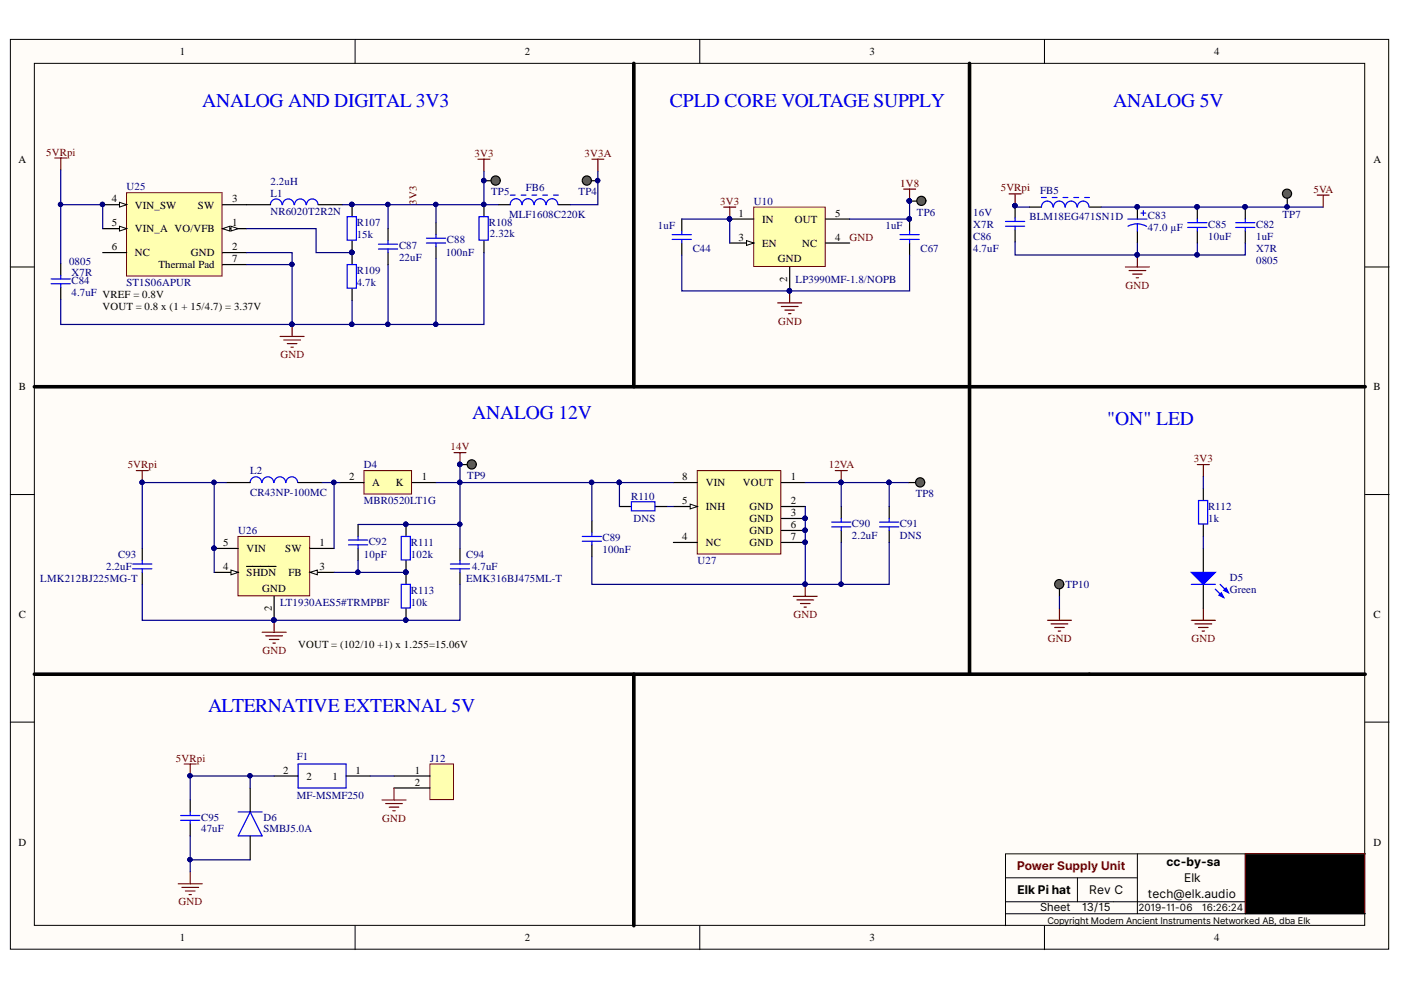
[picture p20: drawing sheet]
<svg xmlns="http://www.w3.org/2000/svg" width="297mm" height="210mm" viewBox="0 0 297 210" stroke-linecap="round" stroke-linejoin="round" font-family="sans-serif">
<defs><g id="words">
<g font-size="4.1" fill="#00f">
<text x="42.9" y="22.7">ANALOG AND DIGITAL 3V3</text>
<text x="142" y="22.7">CPLD CORE VOLTAGE SUPPLY</text>
<text x="236" y="22.7">ANALOG 5V</text>
<text x="100.1" y="88.8">ANALOG 12V</text>
<text x="234.8" y="90">&quot;ON&quot; LED</text>
<text x="44.2" y="151">ALTERNATIVE EXTERNAL 5V</text>
</g>
<text font-size="2.5" fill="#980000" x="215.6" y="184.5">Power Supply Unit</text>
<g font-size="2.5">
<text x="247.3" y="183.5">cc-by-sa</text>
<text x="215.7" y="189.6">Elk Pi hat</text>
<text x="231" y="189.6">Rev C</text>
<text x="243.4" y="190.4">tech@elk.audio</text>
<text x="251.1" y="187.1">Elk</text>
</g>
<g font-size="2.4">
<text x="220.6" y="193.2">Sheet</text>
<text x="229.4" y="193.2">13/15</text>
</g>
<g font-size="2.3">
<text x="38.2" y="11.7">1</text>
<text x="111.2" y="11.7">2</text>
<text x="184.3" y="11.7">3</text>
<text x="257.4" y="11.7">4</text>
<text x="3.9" y="34.5">A</text>
<text x="291.2" y="34.5">A</text>
<text x="23.7" y="42.9">4</text>
<text x="28.6" y="44.2">VIN_SW</text>
<text x="42" y="44.2">SW</text>
<text x="49.2" y="42.9">3</text>
<text x="156.6" y="46">1</text>
<text x="161.6" y="47.3">IN</text>
<text x="168.5" y="47.3">OUT</text>
<text x="177.1" y="46">5</text>
<text x="23.7" y="53.1">6</text>
<text x="23.7" y="48">5</text>
<text x="28.6" y="49.3">VIN_A VO/VFB</text>
<text x="49.2" y="48">1</text>
<text x="49.2" y="53.1">2</text>
<text x="156.6" y="51.1">3</text>
<text x="161.6" y="52.3">EN</text>
<text x="170" y="52.3">NC</text>
<text x="177.1" y="51.1">4</text>
<text x="28.6" y="54.4">NC</text>
<text x="33.6" y="56.9">Thermal Pad</text>
<text x="40.4" y="54.4">GND</text>
<text x="49.2" y="55.6">7</text>
<text x="164.9" y="55.6">GND</text>
<text x="166.9" y="59.8" transform="rotate(-90 166.9 59.8)">2</text>
<text x="21.7" y="65.8">VOUT = 0.8 x (1 + 15/4.7) = 3.37V</text>
<text x="4" y="82.8">B</text>
<text x="291.2" y="82.8">B</text>
<text x="74" y="101.8">2</text>
<text x="89.4" y="101.8">1</text>
<text x="144.7" y="101.8">8</text>
<text x="167.7" y="101.8">1</text>
<text x="78.9" y="103">A</text>
<text x="83.9" y="103">K</text>
<text x="144.7" y="106.9">5</text>
<text x="149.7" y="103">VIN</text>
<text x="157.5" y="103">VOUT</text>
<text x="167.7" y="106.9">2</text>
<text x="149.7" y="108.2">INH</text>
<text x="158.9" y="110.7">GND</text>
<text x="158.9" y="113.3">GND</text>
<text x="158.9" y="108.2">GND</text>
<text x="167.7" y="109.5">3</text>
<text x="167.7" y="112">6</text>
<text x="47.3" y="115.8">5</text>
<text x="52.3" y="117.1">VIN</text>
<text x="60.5" y="117.1">SW</text>
<text x="67.8" y="115.8">1</text>
<text x="144.7" y="114.5">4</text>
<text x="149.7" y="115.8">NC</text>
<text x="158.9" y="115.8">GND</text>
<text x="167.7" y="114.5">7</text>
<text x="47.3" y="120.9">4</text>
<text x="52.3" y="122.1">SHDN</text>
<text x="55.6" y="125.4">GND</text>
<text x="61.2" y="122.1">FB</text>
<text x="67.8" y="120.9">3</text>
<text x="4" y="131">C</text>
<text x="57.6" y="129.6" transform="rotate(-90 57.6 129.6)">2</text>
<text x="291.2" y="131">C</text>
<text x="63.2" y="137.4">VOUT = (102/10 +1) x 1.255=15.06V</text>
<text x="60.1" y="164.1">2</text>
<text x="65" y="165.3">2</text>
<text x="70.5" y="165.3">1</text>
<text x="75.4" y="164.1">1</text>
<text x="88" y="164.1">1</text>
<text x="88" y="166.6">2</text>
<text x="3.9" y="179.3">D</text>
<text x="291.2" y="179.3">D</text>
<text x="38.2" y="199.6">1</text>
<text x="111.2" y="199.6">2</text>
<text x="184.3" y="199.6">3</text>
<text x="257.4" y="199.6">4</text>
</g>
<g font-size="2.3" fill="#800000">
<text x="9.8" y="33">5VRpi</text>
<text x="100.6" y="33.2">3V3</text>
<text x="123.9" y="33.2">3V3A</text>
<text x="190.9" y="39.6">1V8</text>
<text x="212.2" y="40.6">5VRpi</text>
<text x="278.5" y="40.8">5VA</text>
<text x="88.4" y="43.4" transform="rotate(-90 88.4 43.4)">3V3</text>
<text x="152.7" y="43.5">3V3</text>
<text x="180.1" y="51.1">GND</text>
<text x="238.7" y="61.2">GND</text>
<text x="165" y="68.8">GND</text>
<text x="59.5" y="75.9">GND</text>
<text x="95.5" y="95.4">14V</text>
<text x="27.1" y="99.2">5VRpi</text>
<text x="175.7" y="99.2">12VA</text>
<text x="253.1" y="98">3V3</text>
<text x="168.3" y="131">GND</text>
<text x="222.2" y="136.1">GND</text>
<text x="252.6" y="136.1">GND</text>
<text x="55.7" y="138.6">GND</text>
<text x="37.3" y="161.5">5VRpi</text>
<text x="81" y="174.2">GND</text>
<text x="37.8" y="192">GND</text>
</g>
<g font-size="2.3" fill="#000080">
<text x="26.8" y="40.3">U25</text>
<text x="57.4" y="39.3">2.2uH</text>
<text x="57.4" y="41.7">L1</text>
<text x="104.1" y="41.3">TP5</text>
<text x="111.5" y="40.6">FB6</text>
<text x="122.7" y="41.3">TP4</text>
<text x="220.6" y="41.1">FB5</text>
<text x="57.4" y="45.5">NR6020T2R2N</text>
<text x="107.9" y="46.2">MLF1608C220K</text>
<text x="159.8" y="43.5">U10</text>
<text x="194.4" y="45.7">TP6</text>
<text x="206.3" y="45.7">16V</text>
<text x="218.3" y="46.7">BLM18EG471SN1D</text>
<text x="243.4" y="46.5">C83</text>
<text x="271.9" y="46.2">TP7</text>
<text x="75.6" y="50.6">15k</text>
<text x="75.6" y="48">R107</text>
<text x="84.6" y="52.8">C87</text>
<text x="94.8" y="51.6">C88</text>
<text x="103.6" y="48">R108</text>
<text x="103.9" y="50.3">2.32k</text>
<text x="139.5" y="48.5">1uF</text>
<text x="146.9" y="53.3">C44</text>
<text x="187.7" y="48.5">1uF</text>
<text x="195.2" y="53.3">C67</text>
<text x="206.3" y="53.3">4.7uF</text>
<text x="206.3" y="48.3">X7R</text>
<text x="206.3" y="50.8">C86</text>
<text x="243.4" y="49">47.0 µF</text>
<text x="256.2" y="50.8">10uF</text>
<text x="256.2" y="48.3">C85</text>
<text x="266.3" y="50.8">1uF</text>
<text x="266.3" y="53.3">X7R</text>
<text x="266.3" y="48.3">C82</text>
<text x="14.6" y="56.1">0805</text>
<text x="15.1" y="58.4">X7R</text>
<text x="75.6" y="58.2">R109</text>
<text x="84.6" y="55.4">22uF</text>
<text x="94.5" y="54.4">100nF</text>
<text x="168.7" y="59.9">LP3990MF-1.8/NOPB</text>
<text x="266.3" y="55.9">0805</text>
<text x="15.1" y="62.7">4.7uF VREF = 0.8V</text>
<text x="15.1" y="60.2">C84</text>
<text x="26.8" y="60.7">ST1S06APUR</text>
<text x="75.6" y="60.7">4.7k</text>
<text x="53" y="100.6">L2</text>
<text x="77.2" y="99.2">D4</text>
<text x="99.1" y="101.5">TP9</text>
<text x="53" y="105.2">CR43NP-100MC</text>
<text x="77.2" y="106.9">MBR0520LT1G</text>
<text x="133.8" y="105.9">R110</text>
<text x="194.2" y="105.4">TP8</text>
<text x="50.5" y="113.3">U26</text>
<text x="134.3" y="110.7">DNS</text>
<text x="180.6" y="111.8">C90</text>
<text x="190.8" y="111.8">C91</text>
<text x="256.2" y="110.7">1k</text>
<text x="256.2" y="108.2">R112</text>
<text x="25" y="118.3">C93</text>
<text x="77.2" y="118.3">10pF</text>
<text x="78.2" y="115.6">C92</text>
<text x="87.1" y="118.3">102k</text>
<text x="87.1" y="115.8">R111</text>
<text x="98.8" y="118.3">C94</text>
<text x="127.7" y="117.3">100nF</text>
<text x="127.7" y="114.8">C89</text>
<text x="147.9" y="119.6">U27</text>
<text x="180.6" y="114.3">2.2uF</text>
<text x="190.8" y="114.3">DNS</text>
<text x="8.5" y="123.4">LMK212BJ225MG-T</text>
<text x="22.5" y="120.9">2.2uF</text>
<text x="87.1" y="126">R113</text>
<text x="98.8" y="123.4">EMK316BJ475ML-T</text>
<text x="100.1" y="120.9">4.7uF</text>
<text x="225.9" y="124.7">TP10</text>
<text x="260.7" y="125.7">Green</text>
<text x="260.7" y="123.2">D5</text>
<text x="59.4" y="128.5">LT1930AES5#TRMPBF</text>
<text x="87.1" y="128.5">10k</text>
<text x="62.9" y="161.2">F1</text>
<text x="91.2" y="161.5">J12</text>
<text x="42.6" y="174">C95</text>
<text x="55.8" y="174">D6</text>
<text x="62.9" y="169.4">MF-MSMF250</text>
<text x="42.6" y="176.5">47uF</text>
<text x="55.8" y="176.5">SMBJ5.0A</text>
</g>
<g font-size="2.1">
<text x="241.4" y="193.2">2019-11-06</text>
<text x="254.9" y="193.2">16:26:24</text>
</g>
<text font-size="1.9" x="222.1" y="195.9">Copyright Modern Ancient Instruments Networked AB, dba Elk</text>
</g></defs>
<g fill="#fffcf8" stroke="#000" stroke-width=".21">
<path d="M2.2 8.4h292.2v192.9h-292.2z"/>
<path d="M7.3 13.4h282v182.8h-282z"/>
</g>
<g fill="none" stroke="#000" stroke-width=".21">
<path d="M75.3 8.4v5M148.4 8.4v5M221.4 8.4v5M2.2 56.6h5.1M289.4 56.6h5.1M2.2 104.9h5.1M289.4 104.9h5.1M2.2 153.1h5.1M289.4 153.1h5.1M75.3 196.3v5.1M148.4 196.3v5.1M213.2 186.1h27.9"/>
<path d="M213.2 191.2h50.8M213.2 193.7h76.2M221.4 196.3v5.1M228.4 186.1v5.1M241.1 181v12.7M264 193.7v-12.7h25.4h-76.2v15.3"/>
</g>
<path d="M264 181h25.3v12.6h-25.3z" fill="#000" stroke="#800000" stroke-width=".21"/>
<path d="M101.3 33.7h2.6M102.6 33.7v2.6" fill="none" stroke="#800000" stroke-width=".25"/>
<path d="M102.6 38.3h2.6M12.9 55.8v2.6M74.6 43.4v2.5M74.6 51v5.1M92.4 47.2v2.5M92.4 52.3v2.5M102.6 43.4v2.5M102.6 51v2.6M12.9 60.9v2.6M74.6 61.2v2.5" fill="none" stroke="#000" stroke-width=".25"/>
<g fill="#000080" stroke="#000080" stroke-width=".21">
<circle cx="102.6" cy="43.3" r=".46"/>
<circle cx="74.6" cy="53.5" r=".47"/>
<circle cx="74.6" cy="43.3" r=".46"/>
<circle cx="102.6" cy="38.3" r=".46"/>
</g>
<path d="M10.8 59.1h4.1M12.9 58.4v.7M73.6 56.1h2v5h-2zM73.6 45.9h2v5h-2zM90.4 50.5h4.1M90.4 51.5h4.1M92.4 49.7v.8M92.4 51.5v.8M101.6 45.9h1.9v5h-1.9zM10.8 60.2h4.1M12.9 60.2v.7" fill="none" stroke="#00f" stroke-width=".25"/>
<circle cx="105.1" cy="38.3" r=".98" fill="#606060" stroke="#000" stroke-width=".25"/>
<g fill="#000080" stroke="#000080" stroke-width=".21">
<circle cx="102.6" cy="38.3" r=".46"/>
<circle cx="215.2" cy="43.6" r=".46"/>
<circle cx="264" cy="43.9" r=".46"/>
<circle cx="253.8" cy="43.9" r=".46"/>
</g>
<path d="M213.9 41.1h2.6M215.2 41.1v2.6M279.3 41.4h2.5M280.5 41.4v2.5" fill="none" stroke="#800000" stroke-width=".25"/>
<path d="M215.2 43.7v2.5M215.2 48.7v2.6M218.3 43.9h2.5M231 43.9h2.5M253.9 43.9v2.5M253.9 49v2.5M264 43.9v2.5M264 49v2.5M272.9 41.1v2.6" fill="none" stroke="#000" stroke-width=".25"/>
<g fill="none" stroke="#00f" stroke-width=".25">
<path d="M213.2 47h4.1M213.2 48h4.1M215.2 46.2v.8M215.2 48v.7M220.8 41.9h1M223.1 41.9h1M223.3 43.9a1.22 1.22 0 0 0-1.3-1.3 1.22 1.22 0 0 0-1.2 1.3M225.4 41.9h1M225.8 43.9a1.22 1.22 0 0 0-1.2-1.3 1.22 1.22 0 0 0-1.2 1.3M227.7 41.9h1M228.3 43.9a1.23 1.23 0 0 0-1.2-1.3 1.23 1.23 0 0 0-1.2 1.3M230 41.9h1"/>
<path d="M230.9 43.9a1.22 1.22 0 0 0-1.2-1.3 1.22 1.22 0 0 0-1.3 1.3M251.8 47.2h4.1M251.8 48.2h4.1M253.9 46.4v.8M253.9 48.2v.8M262 47.2h4.1M262 48.2h4.1M264 46.4v.8M264 48.2v.8"/>
</g>
<circle cx="272.9" cy="41.1" r=".97" fill="#606060" stroke="#000" stroke-width=".25"/>
<path d="M241.1 43.9v2.5M241.1 49v2.5" fill="none" stroke="#000" stroke-width=".25"/>
<circle cx="241.1" cy="43.9" r=".46" fill="#000080" stroke="#000080" stroke-width=".21"/>
<path d="M239.1 46.4h4.1M241.1 47.5l1.3 .2 .7 .3M241.1 47.5l-1.2 .1-.7 .4M241.1 47.5v1.5M241.9 45.2h1M242.4 44.7v1" fill="none" stroke="#00f" stroke-width=".25"/>
<path d="M50.5 113.7h15.1v12.6h-15.1z" fill="#ffffb0" stroke="#800000" stroke-width=".21"/>
<path d="M65.7 116.3h5.1M58.1 126.4v5.1M65.7 121.4h5.1" fill="none" stroke="#000" stroke-width=".25"/>
<circle cx="58.1" cy="131.5" r=".46" fill="#000080" stroke="#000080" stroke-width=".21"/>
<path d="M65.7 121.4l1.6-.5v1z" fill="#fffcf8"/>
<path d="M65.7 121.4l1.6-.5v1z" fill="none" stroke="#000" stroke-width=".21"/>
<path d="M45.4 121.4h5.1" fill="none" stroke="#000" stroke-width=".25"/>
<path d="M49 120.9l1.5 .5-1.5 .5z" fill="#fffcf8"/>
<path d="M49 120.9l1.5 .5-1.5 .5z" fill="none" stroke="#000" stroke-width=".21"/>
<path d="M45.4 116.3h5.1M52.3 120.1h6.2" fill="none" stroke="#000" stroke-width=".25"/>
<g fill="#000080" stroke="#000080" stroke-width=".21">
<circle cx="45.4" cy="116.2" r=".46"/>
<circle cx="58.1" cy="131.5" r=".46"/>
</g>
<path d="M77.2 99.8h10.1v5h-10.1z" fill="#ffffb0" stroke="#800000" stroke-width=".21"/>
<path d="M30.2 116.3v2.5M72.1 102.3h5.1M86.1 111.2v2.5M86.1 118.8v5.1M87.4 102.3h5M97.5 116.3v2.5M30.2 121.4v2.5M86.1 129v2.5M97.5 121.4v2.5" fill="none" stroke="#000" stroke-width=".25"/>
<path d="M28.1 119.6h4.1M30.2 118.8v.8M85.1 113.7h1.9v5h-1.9zM95.5 119.6h4.1M97.5 118.8v.8M28.1 120.6h4.1M30.2 120.6v.8M85.1 123.9h1.9v5h-1.9zM95.5 120.6h4.1M97.5 120.6v.8" fill="none" stroke="#00f" stroke-width=".25"/>
<path d="M28.9 99.8h2.5M30.2 99.8v2.5M96.3 96h2.5M97.5 96v2.5M55.6 134.1h5.1M56.3 134.8h3.6M57.1 135.6h2M57.9 136.3h.5M58.1 131.5v2.6" fill="none" stroke="#800000" stroke-width=".25"/>
<g fill="#000080" stroke="#000080" stroke-width=".21">
<circle cx="30.1" cy="102.3" r=".46"/>
<circle cx="58.1" cy="131.5" r=".46"/>
<circle cx="86" cy="111.2" r=".46"/>
<circle cx="86" cy="121.3" r=".46"/>
<circle cx="86" cy="131.5" r=".46"/>
<circle cx="97.5" cy="98.5" r=".46"/>
</g>
<path d="M147.8 99.8h17.7v17.7h-17.7z" fill="#ffffb0" stroke="#800000" stroke-width=".21"/>
<path d="M142.8 102.3h5.1M142.8 107.4h5.1M165.6 102.3h5.1M165.6 109.9h5.1" fill="none" stroke="#000" stroke-width=".25"/>
<circle cx="170.7" cy="109.9" r=".46" fill="#000080" stroke="#000080" stroke-width=".21"/>
<path d="M146.3 106.9l1.6 .5-1.6 .5z" fill="#fffcf8"/>
<path d="M146.3 106.9l1.6 .5-1.6 .5z" fill="none" stroke="#000" stroke-width=".21"/>
<path d="M75.9 111.2v2.5M75.9 116.3v2.5M125.5 110.4v2.6M125.5 115.5v2.6M142.8 115h5.1M165.6 115h5.1M165.6 112.5h5.1M165.6 107.4h5.1M178.4 107.4v2.5M178.4 112.5v2.5M192.6 102.3h2.5" fill="none" stroke="#000" stroke-width=".25"/>
<g fill="#000080" stroke="#000080" stroke-width=".21">
<circle cx="170.7" cy="112.4" r=".46"/>
<circle cx="170.7" cy="115" r=".46"/>
<circle cx="170.7" cy="109.9" r=".46"/>
<circle cx="178.3" cy="102.3" r=".46"/>
</g>
<path d="M73.9 115.5h4.1M73.9 114.5h4.1M75.9 113.7v.8M75.9 115.5v.8M123.5 114.8h4M123.5 113.7h4M125.5 113v.7M125.5 114.8v.7M176.3 111.7h4.1M176.3 110.7h4.1M178.4 109.9v.8M178.4 111.7v.8" fill="none" stroke="#00f" stroke-width=".25"/>
<path d="M177.1 99.8h2.5M178.4 99.8v2.5" fill="none" stroke="#800000" stroke-width=".25"/>
<circle cx="195.1" cy="102.3" r=".97" fill="#606060" stroke="#000" stroke-width=".25"/>
<path d="M188.5 107.4v2.5M188.5 112.5v2.5" fill="none" stroke="#000" stroke-width=".25"/>
<path d="M186.5 111.7h4.1M186.5 110.7h4.1M188.5 109.9v.8M188.5 111.7v.8" fill="none" stroke="#00f" stroke-width=".25"/>
<g fill="#000080" stroke="#000080" stroke-width=".21">
<circle cx="188.5" cy="102.3" r=".46"/>
<circle cx="74.6" cy="43.3" r=".46"/>
</g>
<path d="M26.8 40.9h20.3v17.6h-20.3z" fill="#ffffb0" stroke="#800000" stroke-width=".21"/>
<path d="M47.2 48.5h5.1" fill="none" stroke="#000" stroke-width=".25"/>
<path d="M47.2 48.5l1.5-.5v1z" fill="#fffcf8"/>
<path d="M47.2 48.5l1.5-.5v1z" fill="none" stroke="#000" stroke-width=".21"/>
<path d="M49 48l1.5 .5-1.5 .5z" fill="#fffcf8"/>
<path d="M49 48l1.5 .5-1.5 .5z" fill="none" stroke="#000" stroke-width=".21"/>
<path d="M21.8 53.6h5.1M21.8 48.5h5.1M47.2 53.6h5.1M47.2 43.4h5.1" fill="none" stroke="#000" stroke-width=".25"/>
<path d="M25.3 48l1.6 .5-1.6 .5z" fill="#fffcf8"/>
<path d="M25.3 48l1.6 .5-1.6 .5z" fill="none" stroke="#000" stroke-width=".21"/>
<path d="M21.8 43.4h5.1" fill="none" stroke="#000" stroke-width=".25"/>
<path d="M25.3 42.9l1.6 .5-1.6 .5z" fill="#fffcf8"/>
<path d="M25.3 42.9l1.6 .5-1.6 .5z" fill="none" stroke="#000" stroke-width=".21"/>
<circle cx="21.7" cy="43.3" r=".46" fill="#000080" stroke="#000080" stroke-width=".21"/>
<path d="M47.2 56.1h5.1M131.3 107.4h2.6M139 107.4h2.5M255.1 116.3v5.1M255.1 123.9v5.1" fill="none" stroke="#000" stroke-width=".25"/>
<path d="M133.9 106.4h5v1.9h-5z" fill="none" stroke="#00f" stroke-width=".25"/>
<path d="M253.9 98.5h2.5M255.1 98.5v2.5M252.6 131.5h5.1M253.3 132.3h3.6M254.1 133h2M254.9 133.8h.5M255.1 129v2.5" fill="none" stroke="#800000" stroke-width=".25"/>
<path d="M252.6 121.4h5.1l-2.6 2.5z" fill="#00f"/>
<path d="M252.6 121.4h5.1l-2.6 2.5zM257.7 124.9l1.7 1.8M258.7 123.9l1.8 1.8" fill="none" stroke="#00f" stroke-width=".25"/>
<path d="M258.4 126.2l.5-.5 .5 1z" fill="#00f"/>
<path d="M258.4 126.2l.5-.5 .5 1z" fill="none" stroke="#00f" stroke-width=".25"/>
<path d="M259.4 125.2l.6-.5 .5 1z" fill="#00f"/>
<g fill="none" stroke="#00f" stroke-width=".25">
<path d="M142.5 49.7h4.1M142.5 50.8h4.1M144.6 49v.7M144.6 50.8v.7M254.1 106.1h1.9v5h-1.9zM252.6 123.9h5.1M259.4 125.2l.6-.5 .5 1zM38.3 172.9h4.1M38.3 173.9h4.1M40.3 172.2v.7M40.3 173.9v.8M50.5 172.2h5.1"/>
<path d="M53 172.2l2.6 5h-5.1zM63.2 162h10.2v5.1h-10.2z"/>
</g>
<path d="M144.6 46.4v2.6M144.6 51.5v2.6M255.1 103.6v2.5M255.1 111.2v2.5M40.3 169.6v2.6M40.3 174.7v2.5M53 167.1v5.1M53 177.2v5.1M58.1 164.5h5.1M73.4 164.5h5.1" fill="none" stroke="#000" stroke-width=".25"/>
<path d="M11.6 33.5h2.5M12.9 33.5v2.5M39.1 162h2.5M40.3 162v2.5M37.8 187.4h5.1M38.6 188.1h3.5M39.3 188.9h2M40.1 189.7h.5M40.3 184.8v2.6" fill="none" stroke="#800000" stroke-width=".25"/>
<circle cx="40.3" cy="164.5" r=".46" fill="#000080" stroke="#000080" stroke-width=".21"/>
<path d="M159.8 43.9h15.2v12.6h-15.2z" fill="#ffffb0" stroke="#800000" stroke-width=".21"/>
<path d="M154.7 46.4h5.1M154.7 51.5h5.1M167.4 56.6v5.1M175.1 46.4h5" fill="none" stroke="#000" stroke-width=".25"/>
<g fill="#000080" stroke="#000080" stroke-width=".21">
<circle cx="154.7" cy="46.4" r=".46"/>
<circle cx="167.4" cy="61.6" r=".46"/>
</g>
<path d="M158.3 51l1.5 .5-1.5 .5z" fill="#fffcf8"/>
<path d="M158.3 51l1.5 .5-1.5 .5z" fill="none" stroke="#000" stroke-width=".21"/>
<path d="M175.1 51.5h5M192.8 46.4v2.6M192.8 51.5v2.6M224.6 123.9v2.5" fill="none" stroke="#000" stroke-width=".25"/>
<g fill="#000080" stroke="#000080" stroke-width=".21">
<circle cx="154.7" cy="46.4" r=".46"/>
<circle cx="167.4" cy="61.6" r=".46"/>
<circle cx="192.8" cy="46.4" r=".47"/>
<circle cx="192.8" cy="42.6" r=".47"/>
</g>
<path d="M153.4 43.9h2.6M154.7 43.9v2.5M191.6 40.1h2.5M192.8 40.1v2.5M164.9 64.2h5.1M165.6 65h3.6M166.4 65.7h2M167.2 66.5h.5M167.4 61.7v2.5" fill="none" stroke="#800000" stroke-width=".25"/>
<path d="M190.8 49.7h4.1M190.8 50.8h4.1M192.8 49v.7M192.8 50.8v.7" fill="none" stroke="#00f" stroke-width=".25"/>
<circle cx="224.6" cy="123.9" r=".97" fill="#606060" stroke="#000" stroke-width=".25"/>
<path d="M222.1 131.5h5.1M222.8 132.3h3.6M223.6 133h2M224.4 133.8h.5M224.6 129v2.5" fill="none" stroke="#800000" stroke-width=".25"/>
<path d="M192.8 42.6h2.6" fill="none" stroke="#000" stroke-width=".25"/>
<circle cx="192.8" cy="42.6" r=".47" fill="#000080" stroke="#000080" stroke-width=".21"/>
<circle cx="195.3" cy="42.6" r=".97" fill="#606060" stroke="#000" stroke-width=".25"/>
<g fill="#000080" stroke="#000080" stroke-width=".21">
<circle cx="192.8" cy="42.6" r=".47"/>
<circle cx="61.9" cy="68.8" r=".46"/>
<circle cx="241.1" cy="54" r=".46"/>
<circle cx="170.7" cy="123.8" r=".46"/>
</g>
<path d="M53 102.3a1.22 1.22 0 0 1 1.3-1.2 1.22 1.22 0 0 1 1.2 1.2M55.6 102.3a1.22 1.22 0 0 1 1.2-1.2 1.22 1.22 0 0 1 1.2 1.2M58.1 102.3a1.22 1.22 0 0 1 1.2-1.2 1.22 1.22 0 0 1 1.3 1.2M60.6 102.3a1.23 1.23 0 0 1 1.3-1.2 1.23 1.23 0 0 1 1.2 1.2" fill="none" stroke="#00f" stroke-width=".25"/>
<path d="M48 102.3h5M63.2 102.3h5.1" fill="none" stroke="#000" stroke-width=".25"/>
<g fill="none" stroke="#800000" stroke-width=".25">
<path d="M238.6 56.6h5.1M239.4 57.4h3.5M240.1 58.1h2.1M240.9 58.9h.5M241.1 54.1v2.5M59.4 71.3h5.1M60.2 72.1h3.5M60.9 72.9h2.1M61.7 73.6h.5M61.9 68.8v2.5M168.2 126.4h5.1M169 127.2h3.5"/>
<path d="M169.7 128h2.1M170.5 128.7h.5M170.7 123.9v2.5"/>
</g>
<path d="M91.1 162h5.1v7.5h-5.1z" fill="#ffffb0" stroke="#800000" stroke-width=".21"/>
<path d="M124.5 38.3h2.5M52.3 43.4h5.1M67.5 43.4h5.1M105.7 43.4h2.5M118.4 43.4h2.5M83.5 164.5h7.7M83.5 167.1h7.7" fill="none" stroke="#000" stroke-width=".25"/>
<path d="M81 169.6h5.1M81.8 170.4h3.5M82.5 171.1h2.1M83.3 171.9h.5M83.5 167.1v2.5" fill="none" stroke="#800000" stroke-width=".25"/>
<g fill="none" stroke="#00f" stroke-width=".25">
<path d="M57.3 43.4a1.23 1.23 0 0 1 1.3-1.2 1.23 1.23 0 0 1 1.2 1.2M59.9 43.4a1.22 1.22 0 0 1 1.2-1.2 1.22 1.22 0 0 1 1.2 1.2M62.4 43.4a1.22 1.22 0 0 1 1.3-1.2 1.22 1.22 0 0 1 1.2 1.2M65 43.4a1.22 1.22 0 0 1 1.2-1.2 1.22 1.22 0 0 1 1.2 1.2M108.2 41.4h1M110.5 41.4h1M110.6 43.4a1.23 1.23 0 0 0-1.2-1.3 1.23 1.23 0 0 0-1.2 1.3M112.8 41.4h1M113.2 43.4a1.23 1.23 0 0 0-1.3-1.3 1.23 1.23 0 0 0-1.2 1.3M115.1 41.4h1M115.7 43.4a1.22 1.22 0 0 0-1.2-1.3 1.22 1.22 0 0 0-1.2 1.3M117.4 41.4h1"/>
<path d="M118.3 43.4a1.22 1.22 0 0 0-1.3-1.3 1.22 1.22 0 0 0-1.2 1.3"/>
</g>
<circle cx="124.4" cy="38.3" r=".97" fill="#606060" stroke="#000" stroke-width=".25"/>
<path d="M125.5 33.7h2.5M126.8 33.7v2.6" fill="none" stroke="#800000" stroke-width=".25"/>
<path d="M134.4 13.4v68.6M205.6 13.4v68.6M7.3 82h282.1M7.3 142.9h282.1M134.4 142.9v53.4" fill="none" stroke="#000" stroke-width=".76"/>
<path d="M97.5 98.5h2.6" fill="none" stroke="#000" stroke-width=".25"/>
<circle cx="97.5" cy="98.5" r=".46" fill="#000080" stroke="#000080" stroke-width=".21"/>
<circle cx="100" cy="98.5" r=".97" fill="#606060" stroke="#000" stroke-width=".25"/>
<g fill="#000080" stroke="#000080" stroke-width=".21">
<circle cx="97.5" cy="98.5" r=".46"/>
<circle cx="92.4" cy="43.3" r=".46"/>
<circle cx="82.2" cy="43.3" r=".46"/>
<circle cx="215.2" cy="43.6" r=".46"/>
<circle cx="241.1" cy="54" r=".46"/>
<circle cx="253.8" cy="54" r=".47"/>
<circle cx="58.1" cy="131.5" r=".46"/>
<circle cx="86" cy="131.5" r=".46"/>
<circle cx="75.9" cy="121.3" r=".46"/>
<circle cx="178.3" cy="102.3" r=".46"/>
<circle cx="53" cy="164.5" r=".46"/>
<circle cx="40.3" cy="164.5" r=".46"/>
<circle cx="154.7" cy="46.4" r=".46"/>
<circle cx="192.8" cy="46.4" r=".47"/>
<circle cx="192.8" cy="42.6" r=".47"/>
<circle cx="61.9" cy="56" r=".46"/>
<circle cx="167.4" cy="61.6" r=".46"/>
<circle cx="40.3" cy="182.3" r=".46"/>
<circle cx="178.3" cy="123.8" r=".46"/>
<circle cx="86" cy="111.2" r=".46"/>
<circle cx="97.5" cy="111.2" r=".46"/>
<circle cx="45.4" cy="102.3" r=".46"/>
<circle cx="45.4" cy="116.2" r=".46"/>
<circle cx="30.1" cy="102.3" r=".46"/>
<circle cx="70.8" cy="102.3" r=".47"/>
<circle cx="97.5" cy="102.3" r=".46"/>
<circle cx="86" cy="121.3" r=".46"/>
<circle cx="131.3" cy="102.3" r=".46"/>
<circle cx="170.7" cy="123.8" r=".46"/>
<circle cx="74.6" cy="53.5" r=".47"/>
<circle cx="102.6" cy="38.3" r=".46"/>
<circle cx="272.9" cy="43.9" r=".46"/>
<circle cx="241.1" cy="43.9" r=".46"/>
<circle cx="253.8" cy="43.9" r=".46"/>
<circle cx="264" cy="43.9" r=".46"/>
<circle cx="12.8" cy="43.3" r=".46"/>
<circle cx="21.7" cy="43.3" r=".46"/>
<circle cx="188.5" cy="102.3" r=".46"/>
<circle cx="126.7" cy="38.3" r=".46"/>
<circle cx="125.4" cy="102.3" r=".47"/>
<circle cx="170.7" cy="109.9" r=".46"/>
<circle cx="170.7" cy="112.4" r=".46"/>
<circle cx="170.7" cy="115" r=".46"/>
<circle cx="102.6" cy="43.3" r=".46"/>
<circle cx="74.6" cy="43.3" r=".46"/>
<circle cx="92.4" cy="68.8" r=".46"/>
<circle cx="82.2" cy="68.8" r=".46"/>
<circle cx="74.6" cy="68.8" r=".47"/>
<circle cx="61.9" cy="68.8" r=".46"/>
</g>
<path d="M205.6 82v60.9" fill="none" stroke="#000" stroke-width=".76"/>
<g fill="none" stroke="#000080" stroke-width=".25">
<path d="M12.9 36v19.8M102.6 36.3v6.8M126.8 36.3v7.1h-5.9M126.8 38.3h.2M12.9 43.4h8.9v5.1M52.3 53.6h9.6v2.5h-9.6M52.3 48.5h14.7v5.1h7.6M61.9 56.1v12.7M72.6 43.4h33.1M82.3 43.4v5.1M82.3 56.1v12.7M92.4 43.4v3.8"/>
<path d="M92.4 54.8v14M102.6 53.6v15.2h-28M144.6 54.1v7.6h48.2v-7.6M144.6 46.4h10.1v5.1M192.8 42.6v3.8h-12.7M215.2 43.7v.2h3.1M215.2 51.3v2.8h48.8v-2.6M233.5 43.9h47M241.1 51.5v2.6M253.9 51.5v2.6M272.9 43.7v.2M12.9 63.5v5.3h49"/>
<path d="M74.6 63.7v5.1h-12.7M97.5 98.5v12.7M30.2 116.3v-14h15.2v19.1M45.4 102.3h2.6M68.3 102.3h2.5M72.1 102.3h-1.3v14M75.9 111.2h21.6v5.1M75.9 118.8v2.6M92.4 102.3h33.1M125.5 118.1v5.8h45.2M131.3 102.3h-5.8v8.1M131.3 102.3h11.5"/>
<path d="M131.3 102.3v5.1M141.5 107.4h1.3M170.7 107.4v16.5h17.8v-8.9M170.7 102.3h21.9M178.4 102.3v5.1M178.4 115v8.9M188.5 102.3v5.1M255.1 101v2.6M255.1 113.7v2.6M30.2 123.9v7.6h67.3v-7.6M70.8 121.4h15.3M224.6 126.4v2.6"/>
<path d="M40.3 177.2v7.6M53 164.5h-12.7v5.1M58.1 164.5h-5.1v2.6M78.5 164.5h5M40.3 182.3h12.7"/>
</g>
<path d="M82.3 48.5v2.5M82.3 53.6v2.5" fill="none" stroke="#000" stroke-width=".25"/>
<path d="M80.2 51.8h4.1M80.2 52.8h4.1M82.3 51v.8M82.3 52.8v.8" fill="none" stroke="#00f" stroke-width=".25"/>
<use href="#words"/>
</svg>
